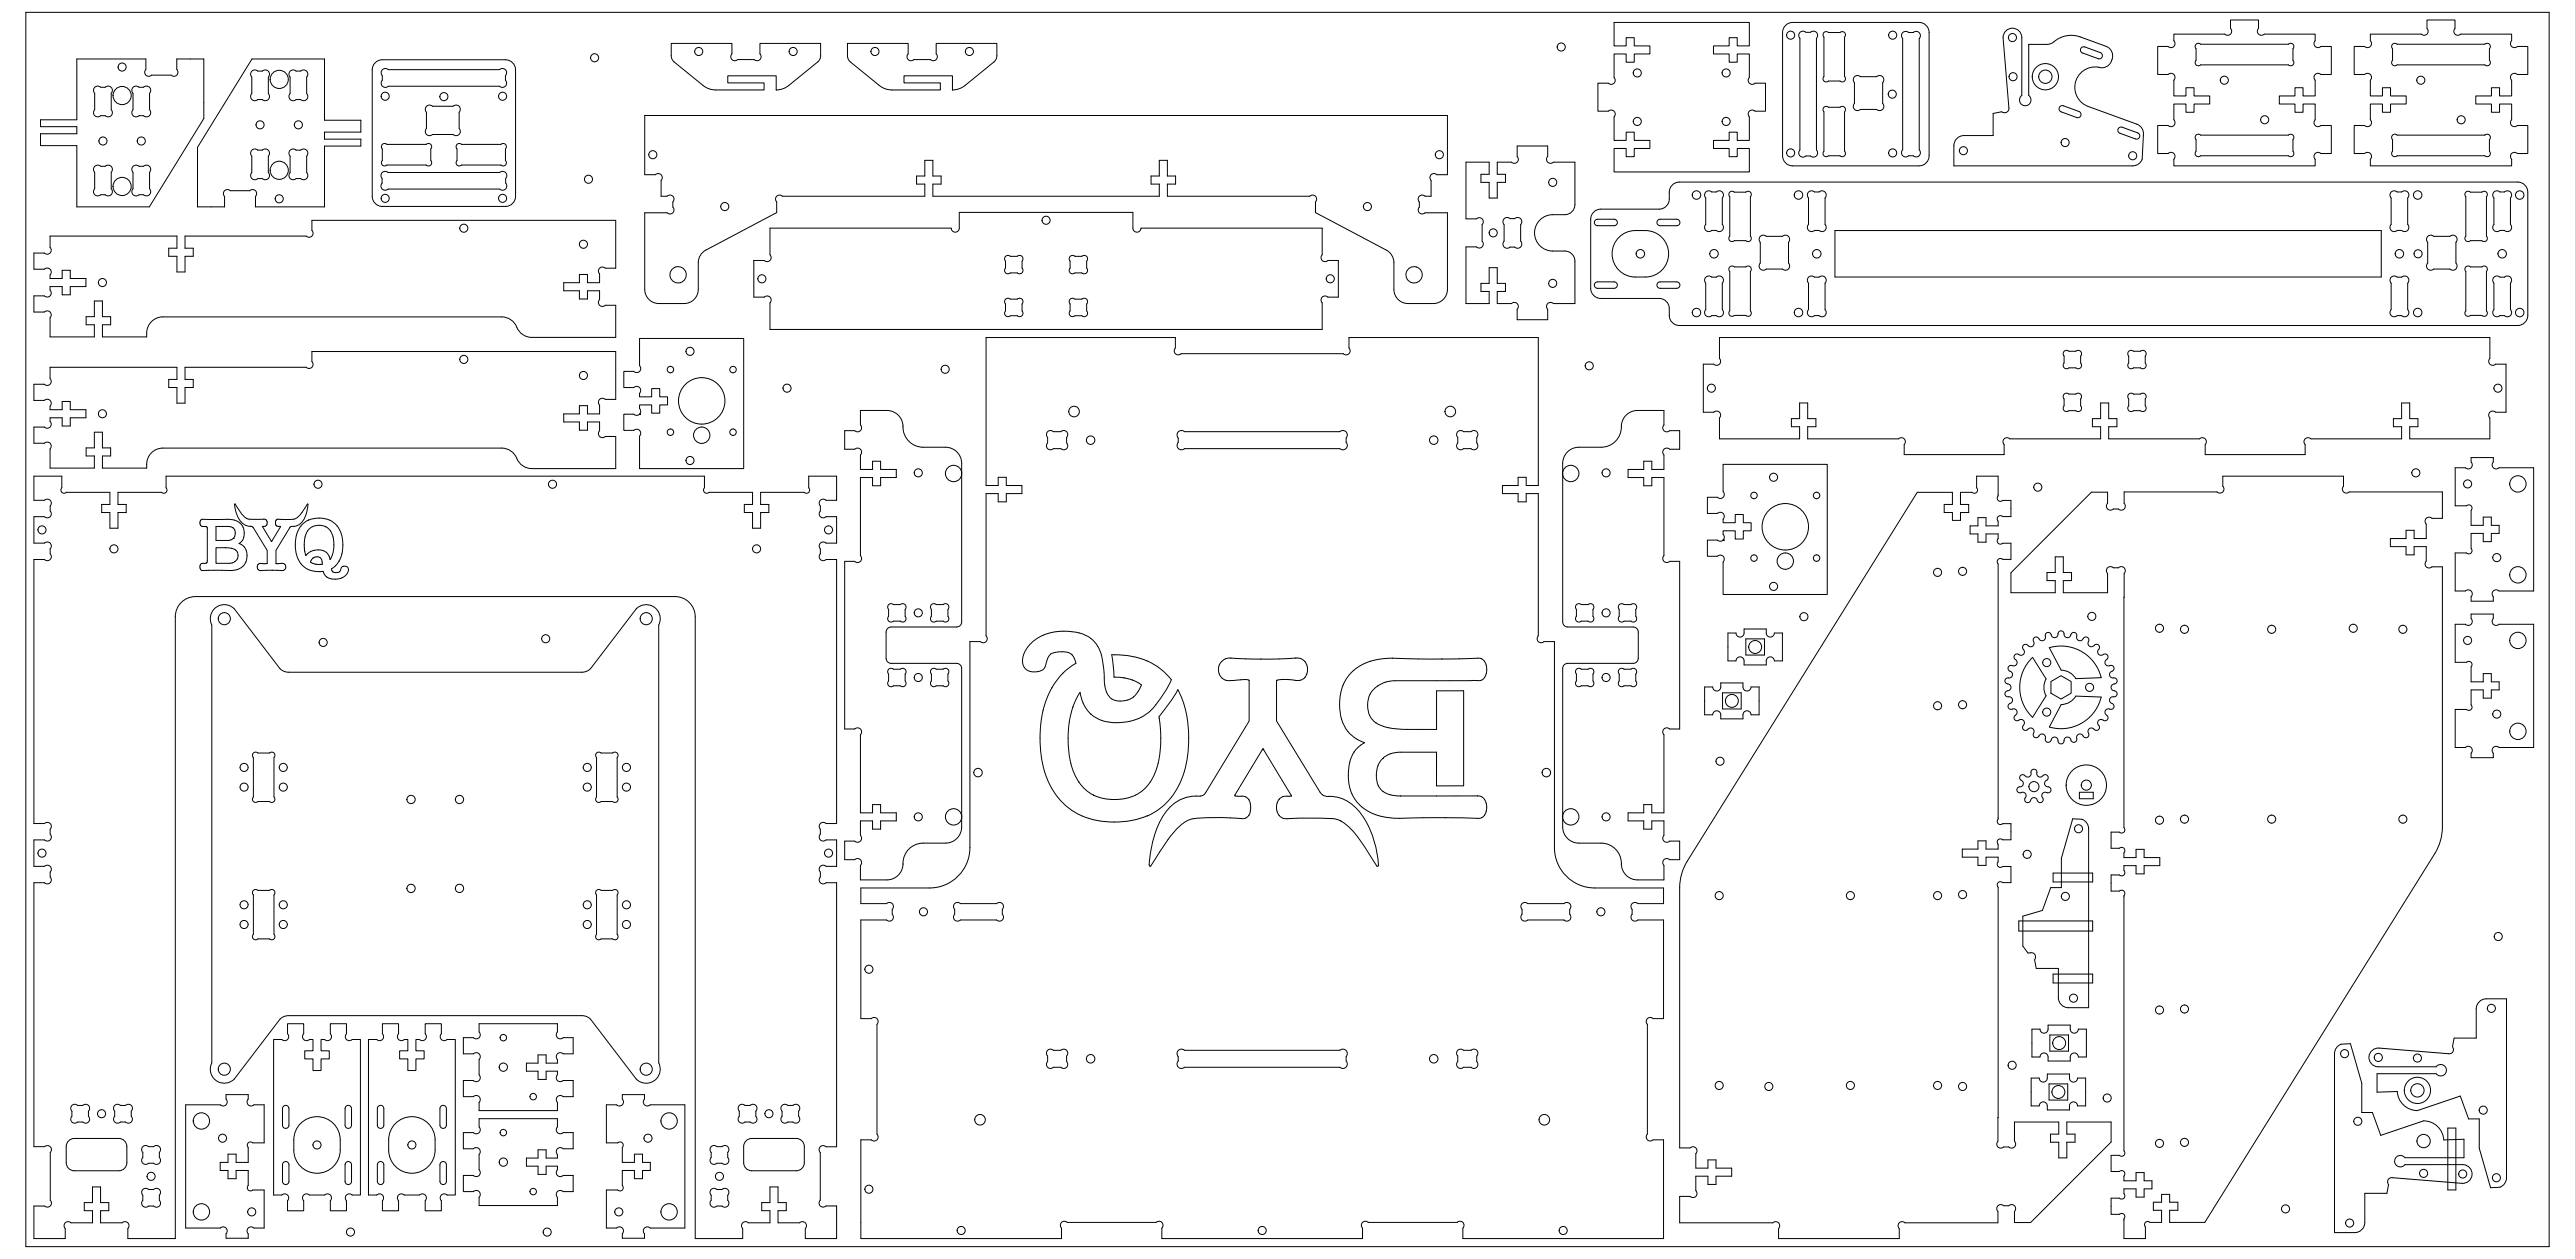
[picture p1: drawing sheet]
<svg xmlns="http://www.w3.org/2000/svg" width="1250mm" height="611mm" viewBox="0 0 1250 611" stroke-linecap="round" stroke-linejoin="round" font-family="sans-serif">
<!-- layer: 0 -->
<g fill="none" stroke="#000" stroke-width=".49">
<path d="M783 11h66v11h-6v-4h-4v4h-7v4h7v4h4v-4h6v12a2 2 0 0 0 0 2 2 2 0 0 0 3 0h5v14h-5a2 2 0 0 0-3 0 2 2 0 0 0 0 3v11h-6v-4h-4v4h-7v4h7v4h4v-4h6v11h-66v-11h6v4h4v-4h8v-4h-8v-4h-4v4h-6v-11a2 2 0 0 0 0-3 2 2 0 0 0-2 0h-5v-14h5a2 2 0 0 0 2 0 2 2 0 0 0 0-2v-12h6v4h4v-4h8v-4h-8v-4h-4v4h-6zM867 12l3-1h61a5 5 0 0 1 5 5v60a5 5 0 0 1-5 4h-61a5 5 0 0 1-5-4v-60l1-2zM973 15a5 5 0 0 1 5-1 5 5 0 0 1 3 4v28a2.8 2.8 0 0 0 0 4 2.8 2.8 0 0 0 4 0 2.8 2.8 0 0 0 0-4v-24l9-1h2a13 13 0 0 1 14-3l12 4a6 6 0 0 1 3 8 6 6 0 0 1-8 2 10 10 0 0 0-10 8 10 10 0 0 0 7 12l23 8a5 5 0 0 1 3 5v12a5 5 0 0 1-5 3h-87v-9a5 5 0 0 1 5-5h14v-11l5-1a2.1 2.1 0 0 0 2 0 2.1 2.1 0 0 0 1-2l-3-34zM37 29h34v5a2 2 0 0 0 0 2 2 2 0 0 0 3 0h9a2 2 0 0 0 3 0 2 2 0 0 0 0-2v-5h13v29l-27 42h-35v-29h-17v-6h17v-4h-17v-3h17zM122 29h36v29h17v6h-17v4h17v3h-17v29h-34v-5a2 2 0 0 0 0-2 2 2 0 0 0-3 0h-9a2 2 0 0 0-3 0 2 2 0 0 0 0 2v5h-13v-29zM182 30l4-1h59a5 5 0 0 1 5 5v61a5 5 0 0 1-5 5h-59a5 5 0 0 1-5-5v-61v-2zM326 21h29v5a2 2 0 0 0 0 3 2 2 0 0 0 3 0h8a2 2 0 0 0 3 0 2 2 0 0 0 0-3v-5h29v7l-1 2-14 11-3 2-3 1v-7h-24v3h18v4h-24l-4-1-16-13-1-2zM411 21h30v5a2 2 0 0 0 0 3 2 2 0 0 0 3 0h8a2 2 0 0 0 2 0 2 2 0 0 0 0-3v-5h30v7l-1 2-15 11-2 2-4 1v-7h-23v3h17v4h-23l-4-1-17-13-1-2zM1047 23h5a2 2 0 0 0 3 0 2 2 0 0 0 0-3v-3h25a2 2 0 0 0 3 0 2 2 0 0 0 0-3v-4h13v4a2 2 0 0 0 0 3 2 2 0 0 0 3 0h25v3a2 2 0 0 0 0 3 2 2 0 0 0 3 0h5v13h-5a2 2 0 0 0-3 0 2 2 0 0 0 0 3v8h-6v-4h-4v4h-8v3h8v4h4v-4h6v8a2 2 0 0 0 0 3 2 2 0 0 0 3 0h5v13h-5a2 2 0 0 0-3 0 2 2 0 0 0 0 3v3h-69v-3a2 2 0 0 0 0-3 2 2 0 0 0-3 0h-5v-13h5a2 2 0 0 0 3 0 2 2 0 0 0 0-3v-8h6v4h4v-4h8v-3h-8v-4h-4v4h-6v-8a2 2 0 0 0 0-3 2 2 0 0 0-3 0h-5zM1143 23h5a2 2 0 0 0 3 0 2 2 0 0 0 0-3v-3h24a2 2 0 0 0 3 0 2 2 0 0 0 0-3v-4h14v4a2 2 0 0 0 0 3 2 2 0 0 0 2 0h25v3a2 2 0 0 0 0 3 2 2 0 0 0 3 0h5v13h-5a2 2 0 0 0-3 0 2 2 0 0 0 0 3v8h-6v-4h-4v4h-7v3h7v4h4v-4h6v8a2 2 0 0 0 0 3 2 2 0 0 0 3 0h5v13h-5a2 2 0 0 0-3 0 2 2 0 0 0 0 3v3h-68v-3a2 2 0 0 0 0-3 2 2 0 0 0-3 0h-5v-13h5a2 2 0 0 0 3 0 2 2 0 0 0 0-3v-8h5v4h4v-4h8v-3h-8v-4h-4v4h-5v-8a2 2 0 0 0 0-3 2 2 0 0 0-3 0h-5zM313 56h390v29h-6a2 2 0 0 0-2 0 2 2 0 0 0 0 3v7h-3a2 2 0 0 0-3 0 2 2 0 0 0 0 3v2a2 2 0 0 0 0 3 2 2 0 0 0 3 0h11v37a7 7 0 0 1-7 7h-13a7 7 0 0 1-6-7v-13a7 7 0 0 0-4-6l-34-18v-5a2 2 0 0 0 0-3 2 2 0 0 0-3 0h-69v-6h4v-4h-4v-7h-4v7h-4v4h4v6h-110v-6h4v-4h-4v-7h-4v7h-4v4h4v6h-69a2 2 0 0 0-3 0 2 2 0 0 0 0 3v5l-34 18a7 7 0 0 0-4 6v13a7 7 0 0 1-7 7h-12a7 7 0 0 1-7-7v-37h11a2 2 0 0 0 3 0 2 2 0 0 0 0-3v-2a2 2 0 0 0 0-3 2 2 0 0 0-3 0h-3v-7a2 2 0 0 0 0-3 2 2 0 0 0-3 0h-5zM377 44h.1"/>
<path d="M462 44h.1M712 79h11v6h-4v3h4v8h4v-8h4v-3h-4v-6h7a2 2 0 0 0 2 0 2 2 0 0 0 0-3v-5h15v5a2 2 0 0 0 0 3 2 2 0 0 0 3 0h10v20a5 5 0 0 1-4 5h-6a9 9 0 0 0-9 9 9 9 0 0 0 9 9h6a5 5 0 0 1 4 5v20h-10a2 2 0 0 0-3 0 2 2 0 0 0 0 3v5h-15v-5a2 2 0 0 0 0-3 2 2 0 0 0-2 0h-7v-6h4v-4h-4v-7h-4v7h-4v4h4v6h-11v-27h5a2 2 0 0 0 2 0 2 2 0 0 0 0-3v-8a2 2 0 0 0 0-3 2 2 0 0 0-2 0h-5zM24 115h62v5h-4v4h4v8h4v-8h4v-4h-4v-5h59a2 2 0 0 0 2 0 2 2 0 0 0 0-3v-5h148v23h-5a2 2 0 0 0-3 0 2 2 0 0 0 0 3v4h-6v-4h-4v4h-7v4h7v4h4v-4h6v4a2 2 0 0 0 0 3 2 2 0 0 0 3 0h5v16h-41a9 9 0 0 1-8-7 8 8 0 0 0-6-3h-165a8 8 0 0 0-8 9h-21v-5h4v-4h-4v-8h-4v8h-4v4h4v5h-22v-9a2 2 0 0 0 0-3 2 2 0 0 0-2 0h-6v-7h6a2 2 0 0 0 2 0 2 2 0 0 0 0-3v-2h6v4h4v-4h8v-4h-8v-4h-4v4h-6v-2a2 2 0 0 0 0-2 2 2 0 0 0-2 0h-6v-8h6a2 2 0 0 0 2 0 2 2 0 0 0 0-3zM374 111h88a2 2 0 0 0 2 2 2 2 0 0 0 2-2v-8h84v8a2 2 0 0 0 2 2 2 2 0 0 0 2-2h88v13a2 2 0 0 0 0 2 2 2 0 0 0 3 0h5v18h-5a2 2 0 0 0-3 0 2 2 0 0 0 0 3v13h-268v-13a2 2 0 0 0 0-3 2 2 0 0 0-3 0h-5v-18h5a2 2 0 0 0 3 0 2 2 0 0 0 0-2zM774 103l3-2h28a5 5 0 0 0 5-4v-4a5 5 0 0 1 5-5h407a5 5 0 0 1 5 5v60a5 5 0 0 1-5 5h-407a5 5 0 0 1-5-5v-3a5 5 0 0 0-5-5h-28a5 5 0 0 1-5-5v-34v-1zM24 178h62v6h-4v4h4v8h4v-8h4v-4h-4v-6h59a2 2 0 0 0 2 0 2 2 0 0 0 0-3v-4h148v23h-5a2 2 0 0 0-3 0 2 2 0 0 0 0 2v5h-6v-4h-4v4h-7v4h7v4h4v-4h6v4a2 2 0 0 0 0 3 2 2 0 0 0 3 0h5v15h-41a9 9 0 0 1-8-6 8 8 0 0 0-6-4h-165a8 8 0 0 0-8 10h-21v-6h4v-4h-4v-7h-4v7h-4v4h4v6h-22v-9a2 2 0 0 0 0-3 2 2 0 0 0-2 0h-6v-8h6a2 2 0 0 0 2 0 2 2 0 0 0 0-3v-1h6v4h4v-4h8v-4h-8v-4h-4v4h-6v-2a2 2 0 0 0 0-3 2 2 0 0 0-2 0h-6v-8h6a2 2 0 0 0 2 0 2 2 0 0 0 0-2zM310 164h51v63h-51v-15a2 2 0 0 0 0-3 2 2 0 0 0-2 0h-5v-8h5a2 2 0 0 0 2 0 2 2 0 0 0 0-3v-2h6v4h4v-4h4v-4h-4v-4h-4v4h-6v-1a2 2 0 0 0 0-3 2 2 0 0 0-2 0h-5v-8h5a2 2 0 0 0 2 0 2 2 0 0 0 0-3zM479 164h92v5a2 2 0 0 0 0 3 2 2 0 0 0 2 0h79a2 2 0 0 0 3 0 2 2 0 0 0 0-3v-5h92v71h-6v-3h-4v3h-8v4h8v4h4v-4h6v69a2 2 0 0 0 0 3 2 2 0 0 0 2 0h6v100a20 20 0 0 0 19 20h33v7h-12a2 2 0 0 0-3 0 2 2 0 0 0 0 3v2a2 2 0 0 0 0 3 2 2 0 0 0 3 0h12v48h-5a2 2 0 0 0-2 0 2 2 0 0 0 0 3v53a2 2 0 0 0 0 3 2 2 0 0 0 2 0h5v48h-97v-5a2 2 0 0 0 0-3 2 2 0 0 0-3 0h-43a2 2 0 0 0-3 0 2 2 0 0 0 0 3v5h-97v-5a2 2 0 0 0 0-3 2 2 0 0 0-3 0h-43a2 2 0 0 0-3 0 2 2 0 0 0 0 3v5h-97v-48h5a2 2 0 0 0 3 0 2 2 0 0 0 0-3v-53a2 2 0 0 0 0-3 2 2 0 0 0-3 0h-5v-48h12a2 2 0 0 0 3 0 2 2 0 0 0 0-3v-2a2 2 0 0 0 0-3 2 2 0 0 0-3 0h-12v-7h33a20 20 0 0 0 20-20v-100h5a2 2 0 0 0 3 0 2 2 0 0 0 0-3v-69h6v4h3v-4h8v-4h-8v-3h-3v3h-6zM835 164h374v10a2 2 0 0 0 0 3 2 2 0 0 0 2 0h5v23h-5a2 2 0 0 0-2 0 2 2 0 0 0 0 3v10h-39v-6h4v-4h-4v-8h-4v8h-4v4h4v6h-44a2 2 0 0 0-3 0 2 2 0 0 0 0 3v5h-49v-5a2 2 0 0 0 0-3 2 2 0 0 0-2 0h-44v-6h4v-4h-4v-8h-4v8h-4v4h4v6h-44a2 2 0 0 0-3 0 2 2 0 0 0 0 3v5h-49v-5a2 2 0 0 0 0-3 2 2 0 0 0-2 0h-45v-6h4v-4h-4v-8h-3v8h-4v4h4v6h-39v-10a2 2 0 0 0 0-3 2 2 0 0 0-3 0h-5v-23h5a2 2 0 0 0 3 0 2 2 0 0 0 0-3zM418 199h12a8 8 0 0 1 8 9 10 10 0 0 0 10 9h11a8 8 0 0 1 8 8v78l-3 1h-31l-2 1-1 2v12l1 3h33l3 1v78a8 8 0 0 1-8 8h-11a10 10 0 0 0-10 11 8 8 0 0 1-8 7h-12v-7a2 2 0 0 0 0-3 2 2 0 0 0-3 0h-5v-9h5a2 2 0 0 0 3 0 2 2 0 0 0 0-3v-7h6v4h3v-4h8v-4h-8v-4h-3v4h-6v-38a2 2 0 0 0 0-2 2 2 0 0 0-3 0h-5v-82h5a2 2 0 0 0 3 0 2 2 0 0 0 0-2v-38h6v4h3v-4h8v-4h-8v-4h-3v4h-6v-7a2 2 0 0 0 0-3 2 2 0 0 0-3 0h-5v-9h5a2 2 0 0 0 3 0 2 2 0 0 0 0-3zM310 201h.1M761 219l4-2h12a10 10 0 0 0 10-12 8 8 0 0 1 8-6h13v7a2 2 0 0 0 0 3 2 2 0 0 0 2 0h5v9h-5a2 2 0 0 0-2 0 2 2 0 0 0 0 3v7h-6v-4h-4v4h-8v4h8v4h4v-4h6v38a2 2 0 0 0 0 2 2 2 0 0 0 2 0h5v82h-5a2 2 0 0 0-2 0 2 2 0 0 0 0 2v38h-6v-4h-4v4h-8v4h8v4h4v-4h6v7a2 2 0 0 0 0 3 2 2 0 0 0 2 0h5v9h-5a2 2 0 0 0-2 0 2 2 0 0 0 0 3v7h-13a8 8 0 0 1-8-9 10 10 0 0 0-10-9h-11a8 8 0 0 1-7-8v-78l2-1h32l2-1v-2v-12l-1-3h-33h-2v-2v-77v-3z"/>
<path d="M16 231h14v6a1.6 1.6 0 0 0 0 2 1.6 1.6 0 0 0 2 0h21v6h-4v4h4v7h4v-7h4v-4h-4v-6h22a1.6 1.6 0 0 0 2 0 1.6 1.6 0 0 0 0-2v-6h261v6a1.6 1.6 0 0 0 0 2 1.6 1.6 0 0 0 2 0h21v6h-4v4h4v7h4v-7h4v-4h-4v-6h22a1.6 1.6 0 0 0 2 0 1.6 1.6 0 0 0 0-2v-6h13v12h-5a2 2 0 0 0-3 0 2 2 0 0 0 0 2v3a2 2 0 0 0 0 3 2 2 0 0 0 3 0h5v12h-5a2 2 0 0 0-3 1 2 2 0 0 0 0 2v3a2 2 0 0 0 0 3 2 2 0 0 0 3-1h5v128h-5a2 2 0 0 0-3 1 2 2 0 0 0 0 2v3a2 2 0 0 0 0 3 2 2 0 0 0 3-1h5v13h-5a2 2 0 0 0-3 0 2 2 0 0 0 0 3v3a2 2 0 0 0 0 2 2 2 0 0 0 3 0h5v128h-5a2 2 0 0 0-3 0 2 2 0 0 0 0 3v24a2 2 0 0 0 0 2 2 2 0 0 0 3 0h5v16h-15v-5a2 2 0 0 0 0-3 2 2 0 0 0-3 0h-10v-6h4v-4h-4v-7h-4v7h-4v4h4v6h-11a2 2 0 0 0-3 0 2 2 0 0 0 0 3v5h-23v-303a10 10 0 0 0-9-9h-234a10 10 0 0 0-9 10v302h-23v-6a2 2 0 0 0 0-2 2 2 0 0 0-3 0h-10v-6h4v-4h-4v-7h-4v7h-4v4h4v6h-11a2 2 0 0 0-3 0 2 2 0 0 0 1 3v5h-16v-16h6a2 2 0 0 0 2 0 2 2 0 0 0 0-3l1-23a2 2 0 0 0-1-3 2 2 0 0 0-2 0h-6v-128h6a2 2 0 0 0 3 0 2 2 0 0 0-1-3l1-2a2 2 0 0 0-1-3 2 2 0 0 0-2 0h-6v-13l6 1a2 2 0 0 0 3-1 2 2 0 0 0-1-2l1-3a2 2 0 0 0-1-3 2 2 0 0 0-2 0h-6v-128l6 1a2 2 0 0 0 3-1 2 2 0 0 0-1-2l1-3a2 2 0 0 0-1-3 2 2 0 0 0-2 0h-6v-12h6a2 2 0 0 0 3-1 2 2 0 0 0-1-2l1-3a2 2 0 0 0-1-3 2 2 0 0 0-2 1h-6zM836 225h51v63h-51v-15a2 2 0 0 0 0-3 2 2 0 0 0-2 0h-5v-8h5a2 2 0 0 0 2 0 2 2 0 0 0 0-3v-2h6v4h4v-4h4v-3h-4v-4h-4v4h-6v-2a2 2 0 0 0 0-3 2 2 0 0 0-2 0h-5v-8h5a2 2 0 0 0 2 0 2 2 0 0 0 0-3zM931 239h17v6h-4v4h4v3h4v-3h4v-4h-4v-6h5a1.6 1.6 0 0 0 2 0 1.6 1.6 0 0 0 0-2v-6h11v10a1.6 1.6 0 0 0 0 2 1.6 1.6 0 0 0 2 0h4v8h-4a1.6 1.6 0 0 0-2 0 1.6 1.6 0 0 0 0 2v2h-6v-4h-4v4h-4v4h4v4h4v-4h6v2a1.6 1.6 0 0 0 0 2 1.6 1.6 0 0 0 2 0h4v8h-4a1.6 1.6 0 0 0-2 0 1.6 1.6 0 0 0 0 3v123a1.6 1.6 0 0 0 0 2 1.6 1.6 0 0 0 2 0h4v8h-4a1.6 1.6 0 0 0-2 0 1.6 1.6 0 0 0 0 3v2h-6v-4h-4v4h-8v4h8v4h4v-4h6v2a1.6 1.6 0 0 0 0 2 1.6 1.6 0 0 0 2 0h4v8h-4a1.6 1.6 0 0 0-2 0 1.6 1.6 0 0 0 0 2v124a2 2 0 0 0 0 2 2 2 0 0 0 3 0h2a2 2 0 0 0 3 0 2 2 0 0 0 0-2v-10h21v6h-4v4h4v8h4v-8h4v-4h-4v-6h22v10l-39 39h-8v-5a2 2 0 0 0 0-3 2 2 0 0 0-3 0h-2a2 2 0 0 0-3 0 2 2 0 0 0 0 3v5h-45a2 2 0 0 0-3 0 2 2 0 0 0 0 3v5h-59v-5a2 2 0 0 0 0-3 2 2 0 0 0-2 0h-46v-13h5a2 2 0 0 0 3 0 2 2 0 0 0 0-2v-8h6v4h4v-4h8v-3h-8v-4h-4v4h-6v-7a2 2 0 0 0 0-3 2 2 0 0 0-3 0h-5v-126l2-8 2-5zM1015 239h8v5a2 2 0 0 0 0 3 2 2 0 0 0 3 0h2a2 2 0 0 0 3 0 2 2 0 0 0 0-3v-5h45a2 2 0 0 0 3 0 2 2 0 0 0 0-3v-5h59v5a2 2 0 0 0 0 3 2 2 0 0 0 2 0h46v12h-6a2 2 0 0 0-2 0 2 2 0 0 0 0 3v7h-6v-4h-4v4h-8v4h8v4h4v-4h6v7a2 2 0 0 0 0 3 2 2 0 0 0 2 0h6v126l-1 5-2 5-113 182h-17v-6h4v-4h-4v-4h-4v4h-4v4h4v6h-5a1.6 1.6 0 0 0-3 0 1.6 1.6 0 0 0 0 2v6h-10v-10a1.6 1.6 0 0 0 0-2 1.6 1.6 0 0 0-2 0h-4v-8h4a1.6 1.6 0 0 0 2 0 1.6 1.6 0 0 0 0-2v-2h6v4h4v-4h4v-4h-4v-4h-4v4h-6v-3a1.6 1.6 0 0 0 0-2 1.6 1.6 0 0 0-2 0h-4v-8h4a1.6 1.6 0 0 0 2 0 1.6 1.6 0 0 0 0-2v-124a1.6 1.6 0 0 0 0-2 1.6 1.6 0 0 0-2 0h-4v-8h4a1.6 1.6 0 0 0 2 0 1.6 1.6 0 0 0 0-2v-2h6v4h4v-4h7v-4h-7v-4h-4v4h-6v-2a1.6 1.6 0 0 0 0-3 1.6 1.6 0 0 0-2 0h-4v-7h4a1.6 1.6 0 0 0 2 0 1.6 1.6 0 0 0 0-3v-123a2 2 0 0 0 0-3 2 2 0 0 0-3 0h-2a2 2 0 0 0-3 0 2 2 0 0 0 0 3v9h-21v-5h4v-4h-4v-8h-4v8h-4v4h4v5h-22v-9zM1192 227h5a2 2 0 0 0 2 0 2 2 0 0 0 0-3v-2h11v2a2 2 0 0 0 0 3 2 2 0 0 0 3 0h17v60h-17a2 2 0 0 0-3 0 2 2 0 0 0 0 2v3h-11v-3a2 2 0 0 0 0-2 2 2 0 0 0-2 0h-5v-19h5a1.6 1.6 0 0 0 2 0 1.6 1.6 0 0 0 0-2v-7h6v4h4v-4h4v-4h-4v-4h-4v4h-6v-7a1.6 1.6 0 0 0 0-3 1.6 1.6 0 0 0-2 0h-5zM836 262h.1M104 295a7 7 0 0 1 10 0l22 29 2 1 2 1h144l3-2 22-29a7 7 0 0 1 9 0 7 7 0 0 1 2 8v213a7 7 0 0 1-2 8 7 7 0 0 1-9-1l-22-29-2-1h-3h-143l-3 1-22 29a7 7 0 0 1-9 1 7 7 0 0 1-2-8v-213a7 7 0 0 1 1-8zM1031 290h.1M839 307h4a2 2 0 0 0 2 2 2 2 0 0 0 2-2v-2h10v2a2 2 0 0 0 2 2 2 2 0 0 0 2-2h4v14h-4a2 2 0 0 0-2-2 2 2 0 0 0-2 2v2h-10v-2a2 2 0 0 0-2-2 2 2 0 0 0-2 2h-4zM982 313h2a1.8 1.8 0 0 0 3 0 1.8 1.8 0 0 0 0-2 1.7 1.7 0 0 1 2-2 1.7 1.7 0 0 1 1 2 2.1 2.1 0 0 0 3-1 2.1 2.1 0 0 0 0-2 1.8 1.8 0 0 1 2-1 1.8 1.8 0 0 1 1 2 2.1 2.1 0 0 0 2 0 2.1 2.1 0 0 0 1-2 1.8 1.8 0 0 1 2-1 1.8 1.8 0 0 1 1 2 2.1 2.1 0 0 0 2 1 2.1 2.1 0 0 0 2-2 1.8 1.8 0 0 1 2 0 1.8 1.8 0 0 1 0 3 2.1 2.1 0 0 0 2 1 2.1 2.1 0 0 0 2-2 1.8 1.8 0 0 1 2 1 1.8 1.8 0 0 1-1 2 2.1 2.1 0 0 0 2 2 2.1 2.1 0 0 0 2-1 1.8 1.8 0 0 1 2 1 1.8 1.8 0 0 1-1 2 2.1 2.1 0 0 0 2 2 2.1 2.1 0 0 0 2-1 1.8 1.8 0 0 1 1 2 1.8 1.8 0 0 1-1 2 2.1 2.1 0 0 0 1 2 2.1 2.1 0 0 0 2 0 1.8 1.8 0 0 1 1 2 1.8 1.8 0 0 1-2 1 2.1 2.1 0 0 0 1 2 2.1 2.1 0 0 0 2 1 1.8 1.8 0 0 1 0 2 1.8 1.8 0 0 1-2 1 2.1 2.1 0 0 0 0 2 2.1 2.1 0 0 0 2 1 1.8 1.8 0 0 1 0 3 1.8 1.8 0 0 1-2 0 2.1 2.1 0 0 0-1 2 2.1 2.1 0 0 0 2 2 1.8 1.8 0 0 1-1 2 1.8 1.8 0 0 1-2 0 2.1 2.1 0 0 0-1 2 2.1 2.1 0 0 0 1 2 1.8 1.8 0 0 1-1 2 1.8 1.8 0 0 1-2-1 2.1 2.1 0 0 0-2 2 2.1 2.1 0 0 0 1 2 1.8 1.8 0 0 1-1 1 1.8 1.8 0 0 1-2-1 2.1 2.1 0 0 0-2 1 2.1 2.1 0 0 0 0 3 1.8 1.8 0 0 1-2 1 1.8 1.8 0 0 1-1-2 2.1 2.1 0 0 0-3 1 2.1 2.1 0 0 0 0 2 1.8 1.8 0 0 1-2 1 1.8 1.8 0 0 1-1-2 2.1 2.1 0 0 0-3 0 2.1 2.1 0 0 0 0 2 1.8 1.8 0 0 1-3 0 1.8 1.8 0 0 1 0-2 2.1 2.1 0 0 0-3 0 2.1 2.1 0 0 0-1 2 1.8 1.8 0 0 1-2-1 1.8 1.8 0 0 1 0-2 2.1 2.1 0 0 0-2-1 2.1 2.1 0 0 0-2 2 1.8 1.8 0 0 1-2-1 1.8 1.8 0 0 1 0-2 2.1 2.1 0 0 0-1-2 2.1 2.1 0 0 0-3 1 1.8 1.8 0 0 1-1-1 1.8 1.8 0 0 1 1-2 2.1 2.1 0 0 0-2-2 2.1 2.1 0 0 0-2 1 1.8 1.8 0 0 1-1-2 1.8 1.8 0 0 1 1-2 2.1 2.1 0 0 0-1-2 2.1 2.1 0 0 0-2 0 1.8 1.8 0 0 1-1-2 1.8 1.8 0 0 1 1-1 2.1 2.1 0 0 0 0-3 2.1 2.1 0 0 0-2 0 1.8 1.8 0 0 1-1-2 1.8 1.8 0 0 1 2-1 2.1 2.1 0 0 0 1-3 2.1 2.1 0 0 0-2-1 1.8 1.8 0 0 1 0-2 1.8 1.8 0 0 1 2 0 2.1 2.1 0 0 0 1-2 2.1 2.1 0 0 0-2-2 1.8 1.8 0 0 1 0-2 1.8 1.8 0 0 1 3 0 2.1 2.1 0 0 0 1-2 2.1 2.1 0 0 0-1-2 1.8 1.8 0 0 1 1-2 1.8 1.8 0 0 1 2 1 2.1 2.1 0 0 0 2-2 2.1 2.1 0 0 0-1-2zM1192 303h5a2 2 0 0 0 2 0 2 2 0 0 0 0-3v-2h11v2a2 2 0 0 0 0 3 2 2 0 0 0 3 0h17v60h-17a2 2 0 0 0-3 0 2 2 0 0 0 0 2v3h-11v-3a2 2 0 0 0 0-2 2 2 0 0 0-2 0h-5v-19h5a1.6 1.6 0 0 0 2 0 1.6 1.6 0 0 0 0-2v-7h6v4h4v-4h4v-4h-4v-4h-4v4h-6v-8a1.6 1.6 0 0 0 0-2 1.6 1.6 0 0 0-2 0h-5zM827 333h4a2 2 0 0 0 2 2 2 2 0 0 0 2-2v-2h11v2a2 2 0 0 0 2 2 2 2 0 0 0 2-2h4v14h-4a2 2 0 0 0-2-2 2 2 0 0 0-2 2v2h-11v-2a2 2 0 0 0-2-2 2 2 0 0 0-2 2h-4z"/>
<path d="M981 376a2.3 2.3 0 0 1 3 1 2.1 2.1 0 0 0 2-3 1.6 1.6 0 0 1 2-1 1.6 1.6 0 0 1 1 3 2 2 0 0 0 1 1 2 2 0 0 0 2-1 1.6 1.6 0 0 1 2 1 1.6 1.6 0 0 1-1 2 2 2 0 0 0 0 2 2 2 0 0 0 2 1 1.6 1.6 0 0 1 0 2 1.6 1.6 0 0 1-2 0 2 2 0 0 0-2 2 2 2 0 0 0 1 2 1.6 1.6 0 0 1-2 1 1.6 1.6 0 0 1-1-1 2 2 0 0 0-3-1 2 2 0 0 0-1 2 1.6 1.6 0 0 1-2 0 1.6 1.6 0 0 1 0-3 2 2 0 0 0-1-2 2 2 0 0 0-2 1 1.6 1.6 0 0 1-1-2 1.6 1.6 0 0 1 2-1 2 2 0 0 0 1-3 2 2 0 0 0-1-1zM1006 397h5a5 5 0 0 1 3 5v87h-10a5 5 0 0 1-5-5v-14h-11v-5a2 2 0 0 0 0-2 2 2 0 0 0-2-1h-2l-2-3v-15l9-2 4-11h6v-15zM140 497h7v4a2 2 0 0 0 0 3 2 2 0 0 0 3 0h2v6h-4v4h4v5h4v-5h4v-4h-4v-6h2a2 2 0 0 0 2 0 2 2 0 0 0 0-3v-4h8v4a2 2 0 0 0 0 3 2 2 0 0 0 3 0h4v76h-4a2 2 0 0 0-3 0 2 2 0 0 0 0 2v5h-8v-5a2 2 0 0 0 0-2 2 2 0 0 0-2 0h-8a2 2 0 0 0-3 0 2 2 0 0 0 0 2v5h-7v-5a2 2 0 0 0 0-2 2 2 0 0 0-3 0h-4v-76h4a2 2 0 0 0 3 0 2 2 0 0 0 0-3zM186 497h7v4a2 2 0 0 0 0 3 2 2 0 0 0 3 0h2v6h-4v4h4v5h4v-5h4v-4h-4v-6h2a2 2 0 0 0 2 0 2 2 0 0 0 0-3v-4h8v4a2 2 0 0 0 0 3 2 2 0 0 0 3 0h4v76h-4a2 2 0 0 0-3 0 2 2 0 0 0 0 2v5h-8v-5a2 2 0 0 0 0-2 2 2 0 0 0-2 0h-8a2 2 0 0 0-3 0 2 2 0 0 0 0 2v5h-7v-5a2 2 0 0 0 0-2 2 2 0 0 0-3 0h-4v-76h4a2 2 0 0 0 3 0 2 2 0 0 0 0-3zM986 499h4a2 2 0 0 0 2 2 2 2 0 0 0 2-2v-2h11v2a2 2 0 0 0 2 2 2 2 0 0 0 2-2h4v14h-4a2 2 0 0 0-2-2 2 2 0 0 0-2 2v2h-11v-2a2 2 0 0 0-2-2 2 2 0 0 0-2 2h-4zM225 503h5a2 2 0 0 0 3 0 2 2 0 0 0 0-2v-4h38v4a2 2 0 0 0 0 2 2 2 0 0 0 2 0h5v8h-5a2 2 0 0 0-2 0 2 2 0 0 0 0 3v2h-6v-4h-4v4h-5v4h5v4h4v-4h6v1a2 2 0 0 0 0 3 2 2 0 0 0 2 0h5v8h-5a2 2 0 0 0-2 0 2 2 0 0 0 0 3v4h-38v-4a2 2 0 0 0 0-3 2 2 0 0 0-3 0h-5v-8h5a2 2 0 0 0 3 0 2 2 0 0 0 0-3v-7a2 2 0 0 0 0-3 2 2 0 0 0-3 0h-5zM1135 508l1-2h5l5 19v15h6l4 11 20-7a10 10 0 0 1 10 9h10v9h-29a2.8 2.8 0 0 0-4-1 2.8 2.8 0 0 0 0 4 2.8 2.8 0 0 0 4 0h28a5 5 0 0 1 5 5 5 5 0 0 1-5 4l-34-3a2.1 2.1 0 0 0-2 1 2.1 2.1 0 0 0 0 3v4h-11v14a5 5 0 0 1-5 5h-10v-87zM1151 510l2-1 2-1 34 3a2.1 2.1 0 0 0 2-1 2.1 2.1 0 0 0-1-2l1-4h11v-15a5 5 0 0 1 5-5h10v87a5 5 0 0 1-4 5h-4l-6-19v-14h-5l-4-11-21 7a10 10 0 0 1-9-10l-10 1v-9h28a2.8 2.8 0 0 0 5 0 2.8 2.8 0 0 0 0-4 2.8 2.8 0 0 0-5 0h-28a5 5 0 0 1-4-2 5 5 0 0 1 1-5zM90 536h17a2 2 0 0 0 3 0 2 2 0 0 0 0-3v-2h10v2a2 2 0 0 0 0 3 2 2 0 0 0 3 0h5v18h-5a1.6 1.6 0 0 0-3 0 1.6 1.6 0 0 0 0 3v7h-5v-4h-4v4h-4v4h4v4h4v-4h5v7a1.6 1.6 0 0 0 0 2 1.6 1.6 0 0 0 3 0h5v19h-5a2 2 0 0 0-3 0 2 2 0 0 0 0 2v3h-10v-3a2 2 0 0 0 0-2 2 2 0 0 0-3 0h-17zM294 536h5a2 2 0 0 0 3 0 2 2 0 0 0 0-3v-2h11v2a2 2 0 0 0 0 3 2 2 0 0 0 3 0h16v60h-16a2 2 0 0 0-3 0 2 2 0 0 0 0 2v3h-11v-3a2 2 0 0 0 0-2 2 2 0 0 0-3 0h-5v-19h6a1.6 1.6 0 0 0 2 0 1.6 1.6 0 0 0 0-2v-7h6v4h4v-4h4v-4h-4v-4h-4v4h-6v-7a1.6 1.6 0 0 0 0-3 1.6 1.6 0 0 0-2 0h-6zM986 523h4a2 2 0 0 0 2 2 2 2 0 0 0 2-2v-2h11v2a2 2 0 0 0 1 2 2 2 0 0 0 2-2h4v13h-4a2 2 0 0 0-2-2 2 2 0 0 0-1 2v2h-11v-2a2 2 0 0 0-2-2 2 2 0 0 0-2 2h-4zM225 549h5a2 2 0 0 0 3 0 2 2 0 0 0 0-2v-4h38v4a2 2 0 0 0 0 2 2 2 0 0 0 2 0h5v8h-5a2 2 0 0 0-2 0 2 2 0 0 0 0 3v2h-6v-4h-4v4h-5v4h5v4h4v-4h6v1a2 2 0 0 0 0 3 2 2 0 0 0 2 0h5v8h-5a2 2 0 0 0-2 0 2 2 0 0 0 0 3v4h-38v-4a2 2 0 0 0 0-3 2 2 0 0 0-3 0h-5v-8h5a2 2 0 0 0 3 0 2 2 0 0 0 0-3v-7a2 2 0 0 0 0-3 2 2 0 0 0-3 0h-5z"/>
<path d="M970 542h.1"/>
<circle cx="1013" cy="381" r="10"/>
</g>
<!-- layer: montaz -->
<g fill="none" stroke="#000" stroke-width=".49">
<path d="M137 537a1.6 1.6 0 0 1 2-1 1.6 1.6 0 0 1 1 2v8a1.6 1.6 0 0 1-1 1 1.6 1.6 0 0 1-2-1zM184 536h1l1 1v9a1.6 1.6 0 0 1-1 1 1.6 1.6 0 0 1-2-1v-8zM168 564a1.6 1.6 0 0 1 2-1 1.6 1.6 0 0 1 1 2v8a1.6 1.6 0 0 1-2 2 1.6 1.6 0 0 1-2-2zM214 564a1.6 1.6 0 0 1 2-1 1.6 1.6 0 0 1 1 2v8a1.6 1.6 0 0 1-2 2 1.6 1.6 0 0 1-1-2z"/>
<circle cx="919" cy="17" r="2"/>
<circle cx="977" cy="18" r="2"/>
<circle cx="289" cy="28" r="2"/>
<circle cx="339" cy="25" r="2"/>
<circle cx="385" cy="25" r="2"/>
<circle cx="425" cy="25" r="2"/>
<circle cx="471" cy="25" r="2"/>
<circle cx="758" cy="23" r="2"/>
<circle cx="795" cy="35" r="2"/>
<circle cx="1080" cy="39" r="2"/>
<circle cx="1175" cy="39" r="2"/>
<circle cx="244" cy="47" r="2"/>
<circle cx="838" cy="59" r="2"/>
<circle cx="1099" cy="58" r="2"/>
<circle cx="1195" cy="58" r="2"/>
<circle cx="50" cy="68" r="2"/>
<circle cx="69" cy="68" r="2"/>
<circle cx="126" cy="61" r="2"/>
<circle cx="145" cy="61" r="2"/>
<circle cx="869" cy="74" r="2"/>
<circle cx="953" cy="73" r="2"/>
<circle cx="1035" cy="76" r="2"/>
<circle cx="187" cy="96" r="2"/>
<circle cx="286" cy="87" r="2"/>
<circle cx="754" cy="88" r="2"/>
<circle cx="225" cy="111" r="2"/>
<circle cx="283" cy="118" r="2"/>
<circle cx="352" cy="100" r="2"/>
<circle cx="664" cy="100" r="2"/>
<circle cx="50" cy="137" r="2"/>
<circle cx="370" cy="135" r="2"/>
<circle cx="646" cy="135" r="2"/>
<circle cx="754" cy="137" r="2"/>
<circle cx="796" cy="123" r="2.1"/>
<circle cx="832" cy="123" r="2.1"/>
<circle cx="882" cy="123" r="2.1"/>
<circle cx="1165" cy="123" r="2.1"/>
<circle cx="1215" cy="123" r="2.1"/>
<circle cx="225" cy="174" r="2"/>
<circle cx="325" cy="179" r="1.6"/>
<circle cx="459" cy="179" r="2"/>
<circle cx="771" cy="177" r="2"/>
<circle cx="283" cy="182" r="2"/>
<circle cx="382" cy="188" r="2"/>
<circle cx="831" cy="188" r="2"/>
<circle cx="1212" cy="188" r="2"/>
<circle cx="50" cy="201" r="2"/>
<circle cx="356" cy="210" r="1.6"/>
<circle cx="696" cy="213" r="2.1"/>
<circle cx="446" cy="229" r="2"/>
<circle cx="780" cy="229" r="2"/>
<circle cx="989" cy="236" r="2"/>
<circle cx="1173" cy="229" r="2"/>
<circle cx="1198" cy="235" r="2"/>
<circle cx="851" cy="240" r="1.6"/>
<circle cx="55" cy="266" r="2"/>
<circle cx="367" cy="266" r="2"/>
<circle cx="882" cy="271" r="1.6"/>
<circle cx="953" cy="277" r="2"/>
<circle cx="1212" cy="270" r="2"/>
<circle cx="876" cy="299" r="2"/>
<circle cx="157" cy="312" r="2"/>
<circle cx="265" cy="310" r="2"/>
<circle cx="852" cy="314" r="3"/>
<circle cx="1166" cy="305" r="2"/>
<circle cx="1198" cy="311" r="2"/>
<circle cx="841" cy="340" r="3"/>
<circle cx="1212" cy="346" r="2"/>
<circle cx="118" cy="372" r="2"/>
<circle cx="304" cy="372" r="2"/>
<circle cx="835" cy="369" r="2"/>
<circle cx="446" cy="396" r="2"/>
<circle cx="780" cy="396" r="2"/>
<circle cx="987" cy="382" r="2.4"/>
<circle cx="1013" cy="381" r="2.4"/>
<circle cx="118" cy="448" r="2"/>
<circle cx="304" cy="448" r="2"/>
<circle cx="448" cy="442" r="2"/>
<circle cx="777" cy="442" r="2"/>
<circle cx="1213" cy="454" r="2"/>
<circle cx="1006" cy="484" r="2"/>
<circle cx="1209" cy="489" r="2"/>
<circle cx="244" cy="503" r="1.6"/>
<circle cx="529" cy="514" r="2.1"/>
<circle cx="977" cy="517" r="2"/>
<circle cx="1000" cy="506" r="3"/>
<circle cx="1138" cy="511" r="2"/>
<circle cx="1154" cy="513" r="2"/>
<circle cx="259" cy="532" r="1.6"/>
<circle cx="834" cy="526" r="2"/>
<circle cx="953" cy="527" r="2"/>
<circle cx="999" cy="530" r="3"/>
<circle cx="1023" cy="533" r="2"/>
<circle cx="49" cy="540" r="2"/>
<circle cx="108" cy="552" r="2"/>
<circle cx="154" cy="555" r="2"/>
<circle cx="200" cy="555" r="2"/>
<circle cx="244" cy="549" r="1.6"/>
<circle cx="315" cy="552" r="2"/>
<circle cx="373" cy="540" r="2"/>
<circle cx="1048" cy="555" r="2"/>
<circle cx="259" cy="578" r="1.6"/>
<circle cx="1195" cy="569" r="2"/>
<circle cx="1212" cy="571" r="2"/>
<circle cx="122" cy="588" r="2"/>
<circle cx="170" cy="598" r="2"/>
<circle cx="266" cy="598" r="2"/>
<circle cx="300" cy="588" r="2"/>
<circle cx="1109" cy="586" r="2"/>
<circle cx="1141" cy="593" r="2"/>
</g>
<!-- layer: wybranie 1mm -->
<path d="M847 310h9v8h-9zM836 336h9v8h-9zM995 502h9v8h-9zM995 526h9v8h-9z" fill="none" stroke="#000" stroke-width=".49"/>
<!-- layer: profil wew -->
<g fill="none" stroke="#000" stroke-width=".49">
<path d="M874 16l1-1 4 1a2.1 2.1 0 0 1 3 0 2.1 2.1 0 0 1 0 3v54a2.1 2.1 0 0 1 0 3 2.1 2.1 0 0 1-3 0h-2a2.1 2.1 0 0 1-3 0 2.1 2.1 0 0 1 0-3v-54l-1-2zM885 16l2-1 6 1a1.6 1.6 0 0 1 2 0 1.6 1.6 0 0 1 0 2v19a1.6 1.6 0 0 1 0 2 1.6 1.6 0 0 1-2 0h-5a1.6 1.6 0 0 1-3 0 1.6 1.6 0 0 1 0-2v-19v-1zM924 16l1-1 4 1a2.1 2.1 0 0 1 3 0 2.1 2.1 0 0 1 0 3v54a2.1 2.1 0 0 1 0 3 2.1 2.1 0 0 1-3 0h-3a2.1 2.1 0 0 1-2 0 2.1 2.1 0 0 1 0-3v-54l-1-2zM122 35l2-1h3a2.1 2.1 0 0 1 3 1 2.1 2.1 0 0 1 0 2v8a2.1 2.1 0 0 1 0 3 2.1 2.1 0 0 1-3 0h-2a2.1 2.1 0 0 1-3 0 2.1 2.1 0 0 1 0-3v-8v-1zM141 35l1-1h4a2.1 2.1 0 0 1 3 1 2.1 2.1 0 0 1 0 2v8a2.1 2.1 0 0 1 0 3 2.1 2.1 0 0 1-3 0h-2a2.1 2.1 0 0 1-3 0 2.1 2.1 0 0 1 0-3v-8l-1-1zM186 34l1-1 1 1h54a2.1 2.1 0 0 1 3 0 2.1 2.1 0 0 1 0 3v2a2.1 2.1 0 0 1 0 3 2.1 2.1 0 0 1-3 0h-54a2.1 2.1 0 0 1-2 0 2.1 2.1 0 0 1 0-3l-1-4zM900 37h2h1h8a2.1 2.1 0 0 1 3 0 2.1 2.1 0 0 1 0 3v10a2.1 2.1 0 0 1 0 3 2.1 2.1 0 0 1-3 0h-8a2.1 2.1 0 0 1-3 0 2.1 2.1 0 0 1 0-3v-10v-1zM1010 23h2l7 3a1.6 1.6 0 0 1 1 1 1.6 1.6 0 0 1-1 2l-8-3a1.6 1.6 0 0 1-1-3zM1066 21h1h1h43a1.6 1.6 0 0 1 2 0 1.6 1.6 0 0 1 0 3v5a1.6 1.6 0 0 1 0 2 1.6 1.6 0 0 1-2 0h-43a1.6 1.6 0 0 1-2 0 1.6 1.6 0 0 1 0-2v-7zM1161 21h2h1h42a1.6 1.6 0 0 1 2 0 1.6 1.6 0 0 1 0 3v5a1.6 1.6 0 0 1 0 2 1.6 1.6 0 0 1-2 0h-42a1.6 1.6 0 0 1-3 0 1.6 1.6 0 0 1 0-2v-7zM46 42h1h4a2.1 2.1 0 0 1 3 0 2.1 2.1 0 0 1 0 3v8a2.1 2.1 0 0 1 0 3 2.1 2.1 0 0 1-3 0h-2a2.1 2.1 0 0 1-3 0 2.1 2.1 0 0 1 0-3v-8l-1-1zM65 42h1h4a2.1 2.1 0 0 1 3 0 2.1 2.1 0 0 1 0 3v8a2.1 2.1 0 0 1 0 3 2.1 2.1 0 0 1-3 0h-3a2.1 2.1 0 0 1-2 0 2.1 2.1 0 0 1 0-3v-8l-1-1z"/>
<path d="M207 52l1-1 2 1h10a2.1 2.1 0 0 1 3 0 2.1 2.1 0 0 1 0 2v8a2.1 2.1 0 0 1 0 3 2.1 2.1 0 0 1-3 0h-10a2.1 2.1 0 0 1-3 0 2.1 2.1 0 0 1 0-3v-8l-1-1zM885 52h1h7a1.6 1.6 0 0 1 2 0 1.6 1.6 0 0 1 0 2v19a1.6 1.6 0 0 1 0 3 1.6 1.6 0 0 1-2 0h-5a1.6 1.6 0 0 1-3 0 1.6 1.6 0 0 1 0-3v-19v-1zM1000 52l2-1 7 3a1.6 1.6 0 0 1 1 2 1.6 1.6 0 0 1-2 1l-7-3a1.6 1.6 0 0 1-1-2zM122 73l2-1 3 1a2.1 2.1 0 0 1 3 0 2.1 2.1 0 0 1 0 3v8a2.1 2.1 0 0 1 0 3 2.1 2.1 0 0 1-3 0h-2a2.1 2.1 0 0 1-3 0 2.1 2.1 0 0 1 0-3v-8v-2zM141 73l1-1 4 1a2.1 2.1 0 0 1 3 0 2.1 2.1 0 0 1 0 3v8a2.1 2.1 0 0 1 0 3 2.1 2.1 0 0 1-3 0h-2a2.1 2.1 0 0 1-3 0 2.1 2.1 0 0 1 0-3v-8l-1-2zM186 70h1h1h19a1.6 1.6 0 0 1 2 0 1.6 1.6 0 0 1 0 2v6a1.6 1.6 0 0 1 0 2 1.6 1.6 0 0 1-2 0h-19a1.6 1.6 0 0 1-2 0 1.6 1.6 0 0 1 0-2l-1-7zM222 70h1h1h19a1.6 1.6 0 0 1 2 0 1.6 1.6 0 0 1 0 2v6a1.6 1.6 0 0 1 0 2 1.6 1.6 0 0 1-2 0h-19a1.6 1.6 0 0 1-2 0 1.6 1.6 0 0 1 0-2l-1-7zM1028 62h2l8 2a1.6 1.6 0 0 1 1 2 1.6 1.6 0 0 1-2 1l-8-3-1-1zM1066 66l1-1 1 1h43a1.6 1.6 0 0 1 2 0 1.6 1.6 0 0 1 0 2v5a1.6 1.6 0 0 1 0 3 1.6 1.6 0 0 1-2 0h-43a1.6 1.6 0 0 1-2 0 1.6 1.6 0 0 1 0-3v-7zM1161 66l2-1 1 1h42a1.6 1.6 0 0 1 2 0 1.6 1.6 0 0 1 0 2v5a1.6 1.6 0 0 1 0 3 1.6 1.6 0 0 1-2 0h-42a1.6 1.6 0 0 1-3 0 1.6 1.6 0 0 1 0-3v-7zM46 81l1-1 4 1a2.1 2.1 0 0 1 3 0 2.1 2.1 0 0 1 0 3v8a2.1 2.1 0 0 1 0 2 2.1 2.1 0 0 1-3 0h-2a2.1 2.1 0 0 1-3 0 2.1 2.1 0 0 1 0-2v-8l-1-2zM65 81l1-1 4 1a2.1 2.1 0 0 1 3 0 2.1 2.1 0 0 1 0 3v8a2.1 2.1 0 0 1 0 2 2.1 2.1 0 0 1-3 0h-3a2.1 2.1 0 0 1-2 0 2.1 2.1 0 0 1 0-2v-8l-1-2z"/>
<path d="M185 84l2-1 1 1h55a2.1 2.1 0 0 1 2 0 2.1 2.1 0 0 1 0 3v2a2.1 2.1 0 0 1 0 3 2.1 2.1 0 0 1-2 0h-55a2.1 2.1 0 0 1-2 0 2.1 2.1 0 0 1-1-3v-4zM828 93h1h4a2.1 2.1 0 0 1 3 0 2.1 2.1 0 0 1 0 3v13a2.1 2.1 0 0 1 0 3 2.1 2.1 0 0 1-3 0h-2a2.1 2.1 0 0 1-3 0 2.1 2.1 0 0 1 0-3v-13l-1-1zM840 93h1h6a1.6 1.6 0 0 1 3 0 1.6 1.6 0 0 1 0 2v20a1.6 1.6 0 0 1 0 2 1.6 1.6 0 0 1-3 0h-5a1.6 1.6 0 0 1-2 0 1.6 1.6 0 0 1 0-2v-20l-1-1zM878 93h1h4a2.1 2.1 0 0 1 3 0 2.1 2.1 0 0 1 0 3v13a2.1 2.1 0 0 1 0 3 2.1 2.1 0 0 1-3 0h-2a2.1 2.1 0 0 1-3 0 2.1 2.1 0 0 1 0-3v-13l-1-1zM1161 93h1h4a2.1 2.1 0 0 1 3 0 2.1 2.1 0 0 1 0 3v13a2.1 2.1 0 0 1 0 3 2.1 2.1 0 0 1-3 0h-2a2.1 2.1 0 0 1-3 0 2.1 2.1 0 0 1 0-3v-13l-1-1zM1197 93h1h7a1.6 1.6 0 0 1 2 0 1.6 1.6 0 0 1 0 2v20a1.6 1.6 0 0 1 0 2 1.6 1.6 0 0 1-2 0h-6a1.6 1.6 0 0 1-2 0 1.6 1.6 0 0 1 0-2v-20l-1-1zM1211 93h1h4a2.1 2.1 0 0 1 3 0 2.1 2.1 0 0 1 0 3v13a2.1 2.1 0 0 1 0 3 2.1 2.1 0 0 1-3 0h-3a2.1 2.1 0 0 1-2 0 2.1 2.1 0 0 1 0-3v-13l-1-1zM730 106l2-1 3 1a2.1 2.1 0 0 1 3 0 2.1 2.1 0 0 1 0 3v8a2.1 2.1 0 0 1 0 3 2.1 2.1 0 0 1-3 0h-2a2.1 2.1 0 0 1-3 0 2.1 2.1 0 0 1 0-3v-8v-1zM774 107l1-1h8a1.6 1.6 0 0 1 2 2 1.6 1.6 0 0 1-2 1h-8l-1-1zM786 115l3-2 2-1h8a11 11 0 0 1 11 11 11 11 0 0 1-11 11h-5a11 11 0 0 1-11-7 11 11 0 0 1 3-12zM805 107l1-1h8a1.6 1.6 0 0 1 1 2 1.6 1.6 0 0 1-1 1h-9l-1-1zM854 115l2-1 1 1h8a2.1 2.1 0 0 1 3 0 2.1 2.1 0 0 1 0 3v10a2.1 2.1 0 0 1 0 2 2.1 2.1 0 0 1-3 1h-8a2.1 2.1 0 0 1-3-1 2.1 2.1 0 0 1 0-2v-10v-2z"/>
<path d="M891 112h265v22h-265zM1178 115l2-1 1 1h8a2.1 2.1 0 0 1 3 0 2.1 2.1 0 0 1 0 3v10a2.1 2.1 0 0 1 0 2 2.1 2.1 0 0 1-3 1h-8a2.1 2.1 0 0 1-3-1 2.1 2.1 0 0 1 0-2v-10v-2zM488 124h1h5a1.7 1.7 0 0 1 2 0 1.7 1.7 0 0 1 0 3v3a1.7 1.7 0 0 1 0 2 1.7 1.7 0 0 1-2 0h-4a1.7 1.7 0 0 1-2 0 1.7 1.7 0 0 1 0-2v-5zM519 124h2h4a1.7 1.7 0 0 1 2 0 1.7 1.7 0 0 1 0 3v3a1.7 1.7 0 0 1 0 2 1.7 1.7 0 0 1-2 0h-3a1.7 1.7 0 0 1-3 0 1.7 1.7 0 0 1 0-2v-4zM774 137h1h8a1.6 1.6 0 0 1 2 1 1.6 1.6 0 0 1-2 2h-8l-1-1zM805 137h1h8a1.6 1.6 0 0 1 1 1 1.6 1.6 0 0 1-1 2h-9l-1-1zM828 134h1h4a2.1 2.1 0 0 1 3 0 2.1 2.1 0 0 1 0 3v13a2.1 2.1 0 0 1 0 3 2.1 2.1 0 0 1-3 0h-2a2.1 2.1 0 0 1-3 0 2.1 2.1 0 0 1 0-3v-13l-1-1zM840 129h1h6a1.6 1.6 0 0 1 3 0 1.6 1.6 0 0 1 0 3v19a1.6 1.6 0 0 1 0 2 1.6 1.6 0 0 1-3 0h-5a1.6 1.6 0 0 1-2 0 1.6 1.6 0 0 1 0-2v-19l-1-2zM878 134h1h4a2.1 2.1 0 0 1 3 0 2.1 2.1 0 0 1 0 3v13a2.1 2.1 0 0 1 0 3 2.1 2.1 0 0 1-3 0h-2a2.1 2.1 0 0 1-3 0 2.1 2.1 0 0 1 0-3v-13l-1-1zM1161 134h1h4a2.1 2.1 0 0 1 3 0 2.1 2.1 0 0 1 0 3v13a2.1 2.1 0 0 1 0 3 2.1 2.1 0 0 1-3 0h-2a2.1 2.1 0 0 1-3 0 2.1 2.1 0 0 1 0-3v-13l-1-1zM1197 129h1h7a1.6 1.6 0 0 1 2 0 1.6 1.6 0 0 1 0 3v19a1.6 1.6 0 0 1 0 2 1.6 1.6 0 0 1-2 0h-6a1.6 1.6 0 0 1-2 0 1.6 1.6 0 0 1 0-2v-19l-1-2zM1211 134h1h4a2.1 2.1 0 0 1 3 0 2.1 2.1 0 0 1 0 3v13a2.1 2.1 0 0 1 0 3 2.1 2.1 0 0 1-3 0h-3a2.1 2.1 0 0 1-2 0 2.1 2.1 0 0 1 0-3v-13l-1-1z"/>
<path d="M488 145h1h5a1.7 1.7 0 0 1 2 0 1.7 1.7 0 0 1 0 2v4a1.7 1.7 0 0 1 0 2 1.7 1.7 0 0 1-2 0h-4a1.7 1.7 0 0 1-2 0 1.7 1.7 0 0 1 0-2v-5zM519 145h2h4a1.7 1.7 0 0 1 2 0 1.7 1.7 0 0 1 0 2v4a1.7 1.7 0 0 1 0 2 1.7 1.7 0 0 1-2 0h-3a1.7 1.7 0 0 1-3 0 1.7 1.7 0 0 1 0-2v-4zM1002 170h1h5a1.7 1.7 0 0 1 2 0 1.7 1.7 0 0 1 0 3v3a1.7 1.7 0 0 1 0 2 1.7 1.7 0 0 1-2 0h-4a1.7 1.7 0 0 1-2 0 1.7 1.7 0 0 1 0-2l-1-4zM1033 170h1h5a1.7 1.7 0 0 1 2 0 1.7 1.7 0 0 1 0 3v3a1.7 1.7 0 0 1 0 2 1.7 1.7 0 0 1-2 0h-3a1.7 1.7 0 0 1-3 0 1.7 1.7 0 0 1 0-2v-5zM1002 191h1h5a1.7 1.7 0 0 1 2 0 1.7 1.7 0 0 1 0 2v4a1.7 1.7 0 0 1 0 2 1.7 1.7 0 0 1-2 0h-4a1.7 1.7 0 0 1-2 0 1.7 1.7 0 0 1 0-2l-1-5zM1033 191h1h5a1.7 1.7 0 0 1 2 0 1.7 1.7 0 0 1 0 2v4a1.7 1.7 0 0 1 0 2 1.7 1.7 0 0 1-2 0h-3a1.7 1.7 0 0 1-3 0 1.7 1.7 0 0 1 0-2v-5zM509 209h1h1h4a2 2 0 0 1 3 0 2 2 0 0 1 0 3v3a2 2 0 0 1 0 3 2 2 0 0 1-3 0h-4a2 2 0 0 1-2 0 2 2 0 0 1 0-3l-1-4zM572 209h1h2h75a2.2 2.2 0 0 1 3 0 2.2 2.2 0 0 1 0 3v3a2.2 2.2 0 0 1 0 3 2.2 2.2 0 0 1-3 0h-75a2.2 2.2 0 0 1-3 0 2.2 2.2 0 0 1 0-3l-1-4zM708 209h1h1h4a2 2 0 0 1 3 0 2 2 0 0 1 0 3v3a2 2 0 0 1 0 3 2 2 0 0 1-3 0h-4a2 2 0 0 1-2 0 2 2 0 0 1 0-3l-1-4zM431 293h1h5a1.7 1.7 0 0 1 2 0 1.7 1.7 0 0 1 0 3v3a1.7 1.7 0 0 1 0 2 1.7 1.7 0 0 1-2 0h-3a1.7 1.7 0 0 1-3 0 1.7 1.7 0 0 1 0-2v-5zM452 293h1h5a1.7 1.7 0 0 1 2 0 1.7 1.7 0 0 1 0 3v3a1.7 1.7 0 0 1 0 2 1.7 1.7 0 0 1-2 0h-4a1.7 1.7 0 0 1-2 0 1.7 1.7 0 0 1 0-2v-5zM765 293h1h5a1.7 1.7 0 0 1 2 0 1.7 1.7 0 0 1 0 3v3a1.7 1.7 0 0 1 0 2 1.7 1.7 0 0 1-2 0h-3a1.7 1.7 0 0 1-3 0 1.7 1.7 0 0 1 0-2v-5z"/>
<path d="M786 293h1h5a1.7 1.7 0 0 1 2 0 1.7 1.7 0 0 1 0 3v3a1.7 1.7 0 0 1 0 2 1.7 1.7 0 0 1-2 0h-4a1.7 1.7 0 0 1-2 0 1.7 1.7 0 0 1 0-2v-5zM987 319l6 10a8 8 0 0 0 0 8l-6 11a20 20 0 0 1 0-29zM995 314a20 20 0 0 1 25 15h-12a8 8 0 0 0-8-4zM431 325l1-1 5 1a1.7 1.7 0 0 1 2 0 1.7 1.7 0 0 1 0 2v3a1.7 1.7 0 0 1 0 3 1.7 1.7 0 0 1-2 0h-3a1.7 1.7 0 0 1-3 0 1.7 1.7 0 0 1 0-3v-4zM452 325l1-1 5 1a1.7 1.7 0 0 1 2 0 1.7 1.7 0 0 1 0 2v3a1.7 1.7 0 0 1 0 3 1.7 1.7 0 0 1-2 0h-4a1.7 1.7 0 0 1-2 0 1.7 1.7 0 0 1 0-3v-4zM765 325l1-1 5 1a1.7 1.7 0 0 1 2 0 1.7 1.7 0 0 1 0 2v3a1.7 1.7 0 0 1 0 3 1.7 1.7 0 0 1-2 0h-3a1.7 1.7 0 0 1-3 0 1.7 1.7 0 0 1 0-3v-4zM786 325l1-1 5 1a1.7 1.7 0 0 1 2 0 1.7 1.7 0 0 1 0 2v3a1.7 1.7 0 0 1 0 3 1.7 1.7 0 0 1-2 0h-4a1.7 1.7 0 0 1-2 0 1.7 1.7 0 0 1 0-3v-4zM996 331l4-3 5 3v5l-5 3-4-3zM1000 342a8 8 0 0 0 8-4h12a20 20 0 0 1-25 15zM123 365h1h7a1.6 1.6 0 0 1 2 0 1.6 1.6 0 0 1 0 2v20a1.6 1.6 0 0 1 0 2 1.6 1.6 0 0 1-2 0h-6a1.6 1.6 0 0 1-2 0 1.6 1.6 0 0 1 0-2v-20zM290 365h1h6a1.6 1.6 0 0 1 3 0 1.6 1.6 0 0 1 0 2v20a1.6 1.6 0 0 1 0 2 1.6 1.6 0 0 1-3 0h-5a1.6 1.6 0 0 1-2 0 1.6 1.6 0 0 1 0-2v-20l-1-1zM123 432l1-1 7 1a1.6 1.6 0 0 1 2 0 1.6 1.6 0 0 1 0 2v19a1.6 1.6 0 0 1 0 2 1.6 1.6 0 0 1-2 0h-6a1.6 1.6 0 0 1-2 0 1.6 1.6 0 0 1 0-2v-19v-1z"/>
<path d="M290 432l1-1 6 1a1.6 1.6 0 0 1 3 0 1.6 1.6 0 0 1 0 2v19a1.6 1.6 0 0 1 0 2 1.6 1.6 0 0 1-3 0h-5a1.6 1.6 0 0 1-2 0 1.6 1.6 0 0 1 0-2v-19l-1-1zM463 438h2h1h18a2 2 0 0 1 3 0 2 2 0 0 1 0 3v2a2 2 0 0 1 0 3 2 2 0 0 1-3 0h-18a2 2 0 0 1-3 0 2 2 0 0 1 0-3v-3zM739 438h1h2h17a2 2 0 0 1 3 0 2 2 0 0 1 0 3v2a2 2 0 0 1 0 3 2 2 0 0 1-3 0h-17a2 2 0 0 1-3 0 2 2 0 0 1 0-3l-1-3zM509 509h1h1h4a2 2 0 0 1 3 0 2 2 0 0 1 0 3v3a2 2 0 0 1 0 3 2 2 0 0 1-3 0h-4a2 2 0 0 1-2 0 2 2 0 0 1 0-3l-1-4zM572 510l1-1h2h75a2.2 2.2 0 0 1 3 0 2.2 2.2 0 0 1 0 3v3a2.2 2.2 0 0 1 0 3 2.2 2.2 0 0 1-3 0h-75a2.2 2.2 0 0 1-3 0 2.2 2.2 0 0 1 0-3l-1-4zM708 509h1h1h4a2 2 0 0 1 3 0 2 2 0 0 1 0 3v3a2 2 0 0 1 0 3 2 2 0 0 1-3 0h-4a2 2 0 0 1-2 0 2 2 0 0 1 0-3l-1-4zM35 536h1h4a2 2 0 0 1 3 0 2 2 0 0 1 0 3v2a2 2 0 0 1 0 3 2 2 0 0 1-3 0h-2a2 2 0 0 1-3 0 2 2 0 0 1 0-3l-1-3zM56 536h1h4a2 2 0 0 1 3 0 2 2 0 0 1 0 3v2a2 2 0 0 1 0 3 2 2 0 0 1-3 0h-3a2 2 0 0 1-2 0 2 2 0 0 1 0-3l-1-3zM168 537a1.6 1.6 0 0 1 2-1 1.6 1.6 0 0 1 1 2v8a1.6 1.6 0 0 1-2 1 1.6 1.6 0 0 1-2-1zM214 537a1.6 1.6 0 0 1 2-1 1.6 1.6 0 0 1 1 2v8a1.6 1.6 0 0 1-2 1 1.6 1.6 0 0 1-1-1zM359 536h1h4a2 2 0 0 1 3 0 2 2 0 0 1 0 3v2a2 2 0 0 1 0 3 2 2 0 0 1-3 0h-2a2 2 0 0 1-3 0 2 2 0 0 1 0-3l-1-3zM380 536h1h4a2 2 0 0 1 3 0 2 2 0 0 1 0 3v2a2 2 0 0 1 0 3 2 2 0 0 1-3 0h-3a2 2 0 0 1-2 0 2 2 0 0 1 0-3l-1-3z"/>
<path d="M33 553l3-1h22a4 4 0 0 1 4 4v8a4 4 0 0 1-4 4h-22a4 4 0 0 1-4-4v-9zM69 556h2h4a2 2 0 0 1 2 0 2 2 0 0 1 0 3v2a2 2 0 0 1 0 3 2 2 0 0 1-2 0h-3a2 2 0 0 1-3 0 2 2 0 0 1 0-3v-3zM146 545a11 11 0 0 1 12-3 11 11 0 0 1 7 11v5a11 11 0 0 1-11 11 11 11 0 0 1-11-11v-8l1-2zM192 545a11 11 0 0 1 12-3 11 11 0 0 1 7 11v5a11 11 0 0 1-11 11 11 11 0 0 1-11-11v-8l1-2zM345 556h2h3a2 2 0 0 1 3 0 2 2 0 0 1 0 3v2a2 2 0 0 1 0 3 2 2 0 0 1-3 0h-2a2 2 0 0 1-3 0 2 2 0 0 1 0-3v-3zM362 553l3-1h21a4 4 0 0 1 4 4v8a4 4 0 0 1-4 4h-21a4 4 0 0 1-4-4v-9zM69 577l2-1 4 1a2 2 0 0 1 2 0 2 2 0 0 1 0 3v2a2 2 0 0 1 0 3 2 2 0 0 1-2 0h-3a2 2 0 0 1-3 0 2 2 0 0 1 0-3v-4zM137 564a1.6 1.6 0 0 1 2-1 1.6 1.6 0 0 1 1 2v8a1.6 1.6 0 0 1-1 2 1.6 1.6 0 0 1-2-2zM184 564l1-1 1 1v9a1.6 1.6 0 0 1-1 2 1.6 1.6 0 0 1-2-2v-8zM345 577l2-1 3 1a2 2 0 0 1 3 0 2 2 0 0 1 0 3v2a2 2 0 0 1 0 3 2 2 0 0 1-3 0h-2a2 2 0 0 1-3 0 2 2 0 0 1 0-3v-4z"/>
<circle cx="869" cy="17" r="2"/>
<circle cx="59" cy="33" r="2"/>
<circle cx="136" cy="39" r="4"/>
<circle cx="838" cy="35" r="2"/>
<circle cx="977" cy="37" r="2"/>
<circle cx="993" cy="37" r="3"/>
<circle cx="59" cy="46" r="4"/>
<circle cx="187" cy="47" r="2"/>
<circle cx="215" cy="47" r="2"/>
<circle cx="795" cy="59" r="2"/>
<circle cx="918" cy="46" r="2"/>
<circle cx="317" cy="75" r="2"/>
<circle cx="699" cy="75" r="2"/>
<circle cx="919" cy="74" r="2"/>
<circle cx="1002" cy="69" r="2"/>
<circle cx="59" cy="90" r="4"/>
<circle cx="136" cy="96" r="2"/>
<circle cx="136" cy="83" r="4"/>
<circle cx="244" cy="96" r="2"/>
<circle cx="823" cy="95" r="2.1"/>
<circle cx="873" cy="95" r="2.1"/>
<circle cx="1174" cy="95" r="2.1"/>
<circle cx="1223" cy="95" r="2.1"/>
<circle cx="508" cy="107" r="2"/>
<circle cx="725" cy="113" r="2"/>
<circle cx="329" cy="133" r="4"/>
<circle cx="686" cy="133" r="4"/>
<circle cx="1174" cy="123" r="2"/>
<circle cx="823" cy="152" r="2.1"/>
<circle cx="873" cy="152" r="2.1"/>
<circle cx="1174" cy="152" r="2.1"/>
<circle cx="1223" cy="152" r="2.1"/>
<circle cx="335" cy="170" r="2"/>
<circle cx="356" cy="179" r="1.6"/>
<circle cx="341" cy="194" r="11"/>
<circle cx="521" cy="200" r="2.6"/>
<circle cx="704" cy="200" r="2.6"/>
<circle cx="325" cy="210" r="1.6"/>
<circle cx="341" cy="211" r="4"/>
<circle cx="529" cy="213" r="2.1"/>
<circle cx="154" cy="235" r="2"/>
<circle cx="268" cy="235" r="2"/>
<circle cx="335" cy="223" r="2"/>
<circle cx="463" cy="230" r="4"/>
<circle cx="762" cy="230" r="4"/>
<circle cx="861" cy="231" r="2"/>
<circle cx="1222" cy="235" r="4"/>
<circle cx="20" cy="257" r="2"/>
<circle cx="402" cy="257" r="2"/>
<circle cx="867" cy="256" r="11"/>
<circle cx="882" cy="240" r="1.6"/>
<circle cx="851" cy="271" r="1.6"/>
<circle cx="867" cy="272" r="4"/>
<circle cx="940" cy="278" r="2"/>
<circle cx="1222" cy="279" r="4"/>
<circle cx="446" cy="297" r="2"/>
<circle cx="780" cy="297" r="2"/>
<circle cx="861" cy="284" r="2"/>
<circle cx="109" cy="300" r="2.9"/>
<circle cx="314" cy="300" r="2.9"/>
<circle cx="1060" cy="305" r="2"/>
<circle cx="1103" cy="305" r="2"/>
<circle cx="1142" cy="305" r="2"/>
<circle cx="1222" cy="311" r="4"/>
<circle cx="446" cy="329" r="2"/>
<circle cx="780" cy="329" r="2"/>
<circle cx="940" cy="342" r="2"/>
<circle cx="953" cy="342" r="2"/>
<circle cx="1222" cy="355" r="4"/>
<circle cx="137" cy="372" r="2"/>
<circle cx="285" cy="372" r="2"/>
<circle cx="475" cy="375" r="2.1"/>
<circle cx="751" cy="375" r="2.1"/>
<circle cx="118" cy="382" r="2"/>
<circle cx="137" cy="382" r="2"/>
<circle cx="200" cy="388" r="2"/>
<circle cx="223" cy="388" r="2"/>
<circle cx="285" cy="382" r="2"/>
<circle cx="304" cy="382" r="2"/>
<circle cx="463" cy="396" r="4"/>
<circle cx="762" cy="396" r="4"/>
<circle cx="1048" cy="398" r="2"/>
<circle cx="1060" cy="397" r="2"/>
<circle cx="1103" cy="397" r="2"/>
<circle cx="1166" cy="397" r="2"/>
<circle cx="20" cy="414" r="2"/>
<circle cx="402" cy="414" r="2"/>
<circle cx="118" cy="439" r="2"/>
<circle cx="137" cy="439" r="2"/>
<circle cx="200" cy="431" r="2"/>
<circle cx="223" cy="431" r="2"/>
<circle cx="285" cy="439" r="2"/>
<circle cx="304" cy="439" r="2"/>
<circle cx="834" cy="434" r="2"/>
<circle cx="898" cy="434" r="2"/>
<circle cx="940" cy="434" r="2"/>
<circle cx="953" cy="434" r="2"/>
<circle cx="1003" cy="435" r="2"/>
<circle cx="137" cy="448" r="2"/>
<circle cx="285" cy="448" r="2"/>
<circle cx="422" cy="470" r="2"/>
<circle cx="1048" cy="490" r="2"/>
<circle cx="1060" cy="489" r="2"/>
<circle cx="109" cy="519" r="2.9"/>
<circle cx="244" cy="518" r="2"/>
<circle cx="314" cy="519" r="2.9"/>
<circle cx="696" cy="514" r="2.1"/>
<circle cx="1173" cy="513" r="2"/>
<circle cx="859" cy="527" r="2"/>
<circle cx="898" cy="526" r="2"/>
<circle cx="940" cy="526" r="2"/>
<circle cx="1173" cy="529" r="3"/>
<circle cx="1205" cy="538" r="2"/>
<circle cx="98" cy="544" r="4"/>
<circle cx="325" cy="544" r="4"/>
<circle cx="476" cy="543" r="2.6"/>
<circle cx="750" cy="543" r="2.6"/>
<circle cx="1060" cy="554" r="2"/>
<circle cx="1144" cy="544" r="2"/>
<circle cx="1176" cy="553" r="3"/>
<circle cx="73" cy="571" r="2"/>
<circle cx="244" cy="564" r="2"/>
<circle cx="349" cy="571" r="2"/>
<circle cx="422" cy="577" r="2"/>
<circle cx="1176" cy="569" r="2"/>
<circle cx="98" cy="588" r="4"/>
<circle cx="325" cy="588" r="4"/>
<circle cx="467" cy="597" r="2"/>
<circle cx="613" cy="597" r="2"/>
<circle cx="759" cy="597" r="2"/>
</g>
<!-- layer: wybranie 5.2 -->
<g fill="none" stroke="#000" stroke-width=".49">
<circle cx="993" cy="37" r="6"/>
<circle cx="1173" cy="529" r="6"/>
</g>
<!-- layer: wybranie 4mm -->
<path d="M997 423h19v5h-19zM980 447h36v5h-36zM997 472h19v5h-19zM1188 547h4v30h-4z" fill="none" stroke="#000" stroke-width=".49"/>
<!-- layer: montaz 0 -->
<g fill="none" stroke="#000" stroke-width=".49">
<path d="M1009 384h7v3h-7z"/>
<circle cx="1015" cy="299" r="2"/>
<circle cx="1048" cy="305" r="2"/>
<circle cx="993" cy="321" r="2"/>
<circle cx="1014" cy="333" r="2"/>
<circle cx="993" cy="345" r="2"/>
<circle cx="984" cy="414" r="2"/>
<circle cx="1009" cy="402" r="2"/>
</g>
<!-- layer: helpline -->
<path d="M13 6h1224v599h-1224z" fill="none" stroke="#000" stroke-width=".49"/>
<!-- layer: grawer -->
<g fill="none" stroke="#000" stroke-width=".49">
<path d="M97 255h1M97 255h.1M97 252v3M97 252h.1M98 255h2M98 255h.1M100 255h.1M100 255l1 17-1 1M104 252h-6h-1M104 252h.1M111 252h-7M111 252h.1"/>
<path d="M111 252a7 7 0 0 1 6 3 7 7 0 0 1 1 7M113 256l-2-1h-6v7h6l2-1M113 256h.1M113 256a4 4 0 0 1 0 5M122 255l1 1 7 11v6M122 255h.1M127 255l5 8 4-8M127 255h.1M129 255h-2M129 255a1.8 1.8 0 0 0 1-2 1.8 1.8 0 0 0-2-1h-3a8 8 0 0 1-9-5l-2-2a11 11 0 0 0 6 10h2M129 255h.1M134 252v3"/>
<path d="M134 255h.1M134 255h2M134 252h.1M136 255h.1M148 247a9 9 0 0 1-10 5h-3h-1M148 247l1-3v1a9 9 0 0 1-7 10l-1 1-7 11v6h1M148 247h.1M150 252a15 15 0 0 0-2 23 13 13 0 0 0 9 2l2 3M150 252h.1M150 252a12 12 0 0 1 12 2 12 12 0 0 1 4 12l-1 6M158 255a7 7 0 0 0-8 1 7 7 0 0 0-2 8v2M158 255h.1"/>
<path d="M158 255l2 3M160 258a15 15 0 0 1 1 11M160 258h.1M100 273a2.1 2.1 0 0 0-3 2 2.1 2.1 0 0 0 3 2h4M100 273h.1M104 277h8M104 277h.1M109 266h-4v7h7l2-1M109 266h.1M109 266l5 1M112 277h.1M113 261h.1"/>
<path d="M114 272h.1M114 267a4 4 0 0 1 0 5M114 267h.1M118 262l-2 2 3 1M118 262h.1M119 265a7 7 0 0 1 0 8 7 7 0 0 1-7 4M119 265h.1M125 274v1v1M125 276l2 1M125 276h.1M125 274h.1M127 277h.1"/>
<path d="M127 273l-2 1M127 273h.1M127 273h2M129 273h.1M130 273h-1M130 273h.1M132 277h5M132 277h-5M132 277h.1M135 273h1a1.9 1.9 0 0 1 3 1 1.9 1.9 0 0 1-2 3M135 273h.1M137 277h.1"/>
<path d="M148 266v1M148 266h.1M148 267v2l3-1M148 267h.1M151 268a8 8 0 0 1 8 0M151 268h.1M152 271l-1 1a1 1 0 0 0 0 1 1 1 0 0 0 1 0M152 271a2.8 2.8 0 0 1 4 0M152 271h.1M152 273h.1M152 273l1 1M153 274h3"/>
<path d="M153 274h.1M156 274h.1M156 271v3M156 271h.1M159 268h.1M159 268l1 3 1-2M159 280h.1M161 269h.1M161 277h.1M161 277a2.7 2.7 0 0 0 5-2 2.1 2.1 0 0 1 3 0 2.1 2.1 0 0 1-1 3 8 8 0 0 1-9 2M165 272l-3 3a1.2 1.2 0 0 0-1 1 1.2 1.2 0 0 0 0 1M165 272h.1"/>
<path d="M530 310a25 25 0 0 0-31 4 8 8 0 0 0-1 11 6 6 0 0 0 10-3 7 7 0 0 1 9-6 6 6 0 0 1 5 6 31 31 0 0 0-11 12M530 310a20 20 0 0 1 6 16v6l1 4M530 310h.1M597 319a6 6 0 0 0-6 7 6 6 0 0 0 8 4h6M597 319l15 1M597 319h.1M612 320h.1M629 319h2l2 2M629 319l-17 1M629 319h.1M676 319a23 23 0 0 0-25 15 24 24 0 0 0 3 21M676 319h.1"/>
<path d="M676 319l24 1M700 320h8a27 27 0 0 1 12 0 6 6 0 0 1-2 10h-41l-5 1-3 2M700 320h.1M511 334a54 54 0 0 0 1 51 37 37 0 0 0 43 12l2-1a37 37 0 0 0 20-35 51 51 0 0 0-5-26l-6 8a10 10 0 0 0-3 6M511 334h.1M537 336a8 8 0 0 0 13 2M537 336h.1M541 328l-1-10a34 34 0 0 1 29 12l-3 5a31 31 0 0 1-12 13M541 328h.1M541 328l5 1M546 329l4 1M546 329h.1"/>
<path d="M550 330h.1M550 330l2 1a1.8 1.8 0 0 1 2 2 1.8 1.8 0 0 1-1 1l-3 4M550 338h.1M605 330h1v20l-21 34-2 2a21 21 0 0 0-21 14l-3 10-1 10h1l4-8a43 43 0 0 1 14-14 141 141 0 0 1 27-1l2-2M605 330h.1M623 330h-3v20l21 34 2 2a21 21 0 0 1 20 13 51 51 0 0 1 6 20M623 330h.1M633 321a6 6 0 0 1 1 7 6 6 0 0 1-7 2h-4M633 321h.1M669 333a11 11 0 0 0-1 18M669 333h.1M521 343l3-7 2 6 4 4"/>
<path d="M521 343l-2 10a43 43 0 0 0 5 26M521 343h.1M530 346h.1M530 346a24 24 0 0 0 24 2M554 348h.1M563 349v4M563 349h.1M563 353v3a34 34 0 0 1-9 28 24 24 0 0 1-23 2M563 353h.1M654 355l3 3 5 2-3 2-2 3M654 355h.1M668 351a29 29 0 0 0 15 3h14v-19h13v46h-13v-16h-19l-4 1-3 2"/>
<path d="M668 351h.1M524 379l3 4 4 3M524 379h.1M657 365a21 21 0 0 0 17 32h27M657 365h.1M671 368a12 12 0 0 0 0 16M671 368h.1M531 386h.1M606 395h.1M621 388a7 7 0 0 0 0 8M621 396h.1M621 396l3 1h9a58 58 0 0 1 18 1"/>
<path d="M621 388h.1M627 386h-4l-2 2M627 386h.1M627 386l-14-23-13 22-1 1h1a5 5 0 0 1 7 3v3l-1 3M651 398h.1M651 398a43 43 0 0 1 14 17l3 5h1v-1M671 384h.1M671 384l3 1 4 1h39M701 397h.1M717 386h2l2 2M717 386h.1M721 395l-1 1a38 38 0 0 1-14 1h-5"/>
<path d="M721 395h.1M721 388a7 7 0 0 1 0 7M721 388h.1M669 419h.1"/>
</g>
</svg>
